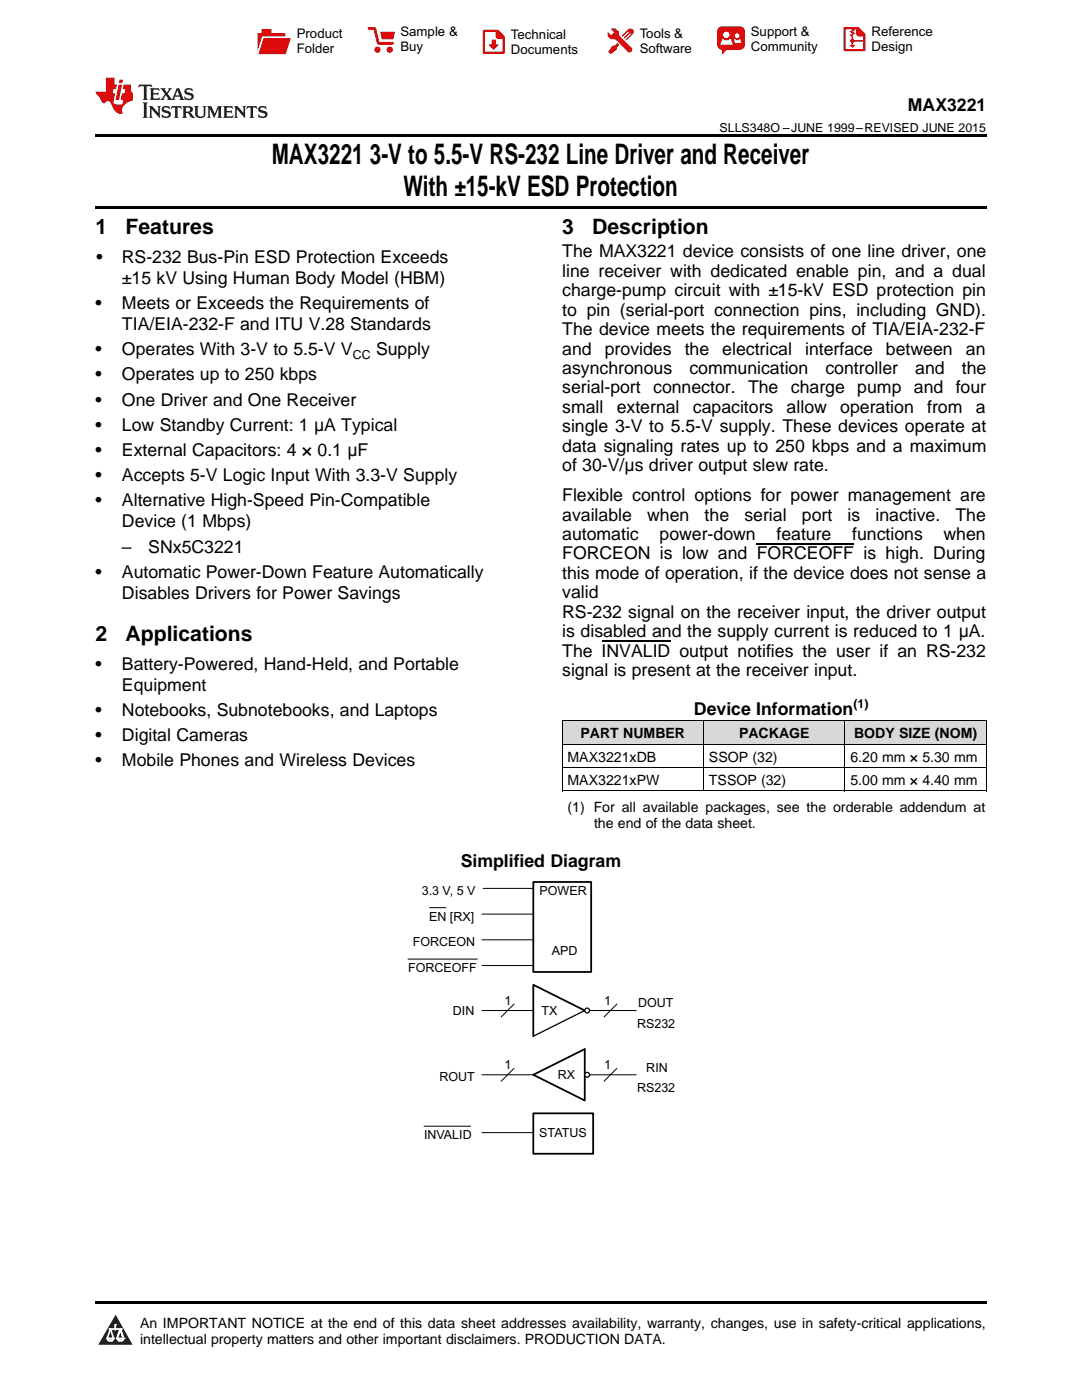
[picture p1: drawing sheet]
<svg xmlns="http://www.w3.org/2000/svg" width="216mm" height="279mm" viewBox="0 0 216 279" stroke-linecap="round" stroke-linejoin="round" font-family="sans-serif">
<defs><g id="words">
<g font-size="5.6">
<text x="54.2" y="32.8">MAX3221</text>
<text x="73.8" y="32.8">3-V to 5.5-V RS-232 Line Driver and Receiver</text>
<text x="80.5" y="39.2">With ±15-kV ESD Protection</text>
</g>
<g font-size="4.2">
<text x="19" y="46.7">1</text>
<text x="25" y="46.7">Features</text>
<text x="112.2" y="46.7">3</text>
<text x="118.2" y="46.7">Description</text>
<text x="19" y="128">2</text>
<text x="25" y="128">Applications</text>
</g>
<g font-size="3.5">
<text x="181.2" y="22.2">MAX3221</text>
<text x="19.2" y="52.4">•</text>
<text x="24.3" y="52.4">RS-232 Bus-Pin ESD Protection Exceeds</text>
<text x="112.2" y="51.4">The MAX3221 device consists of one line driver, one</text>
<text x="24.3" y="56.7">±15 kV Using Human Body Model (HBM)</text>
<text x="112.2" y="55.2">line receiver with dedicated enable pin, and a dual</text>
<text x="112.2" y="59.1">charge-pump circuit with ±15-kV ESD protection pin</text>
<text x="19" y="61.7">•</text>
<text x="24.3" y="61.7">Meets or Exceeds the Requirements of</text>
<text x="24.3" y="65.9">TIA/EIA-232-F and ITU V.28 Standards</text>
<text x="112.2" y="63">to pin (serial-port connection pins, including GND).</text>
<text x="19" y="70.9">•</text>
<text x="24.3" y="70.9">Operates With 3-V to 5.5-V V</text>
<text x="75" y="70.9">Supply</text>
<text x="112.2" y="66.9">The device meets the requirements of TIA/EIA-232-F</text>
<text x="112.2" y="70.8">and</text>
<text x="120.7" y="70.8">provides</text>
<text x="136.6" y="70.8">the</text>
<text x="144.1" y="70.8">electrical</text>
<text x="160.7" y="70.8">interface</text>
<text x="176.8" y="70.8">between</text>
<text x="192.7" y="70.8">an</text>
<text x="19" y="75.9">•</text>
<text x="24.3" y="75.9">Operates up to 250 kbps</text>
<text x="112.2" y="74.6">asynchronous</text>
<text x="137.6" y="74.6">communication</text>
<text x="164.7" y="74.6">controller</text>
<text x="182.6" y="74.6">and</text>
<text x="191.9" y="74.6">the</text>
<text x="19" y="80.9">•</text>
<text x="24.3" y="80.9">One Driver and One Receiver</text>
<text x="112.2" y="78.5">serial-port</text>
<text x="112.2" y="82.4">small</text>
<text x="123.1" y="82.4">external</text>
<text x="130.3" y="78.5">connector. The</text>
<text x="138.3" y="82.4">capacitors</text>
<text x="157" y="82.4">allow</text>
<text x="157.8" y="78.5">charge</text>
<text x="167.7" y="82.4">operation</text>
<text x="171.1" y="78.5">pump and</text>
<text x="185" y="82.4">from</text>
<text x="190.7" y="78.5">four</text>
<text x="194.7" y="82.4">a</text>
<text x="19" y="85.9">•</text>
<text x="24.3" y="85.9">Low Standby Current: 1 μA Typical</text>
<text x="112.2" y="86.3">single 3-V to 5.5-V supply. These devices operate at</text>
<text x="19" y="90.9">•</text>
<text x="19" y="96">•</text>
<text x="24.3" y="90.9">External Capacitors: 4 × 0.1 μF</text>
<text x="24.3" y="96">Accepts 5-V Logic Input With 3.3-V Supply</text>
<text x="112.2" y="90.2">data signaling rates up to 250 kbps and a maximum</text>
<text x="112.2" y="94.1">of 30-V/μs driver output slew rate.</text>
<text x="19" y="101">•</text>
<text x="24.3" y="101">Alternative High-Speed Pin-Compatible</text>
<text x="112.2" y="100">Flexible control options for power management are</text>
<text x="24.3" y="105.2">Device (1 Mbps)</text>
<text x="112.2" y="103.9">available</text>
<text x="112.2" y="107.8">automatic</text>
<text x="129.1" y="103.9">when</text>
<text x="131.6" y="107.8">power-down</text>
<text x="140.6" y="103.9">the</text>
<text x="148.5" y="103.9">serial</text>
<text x="154.9" y="107.8">feature</text>
<text x="160" y="103.9">port</text>
<text x="169.1" y="103.9">is</text>
<text x="170" y="107.8">functions</text>
<text x="174.7" y="103.9">inactive.</text>
<text x="188.3" y="107.8">when</text>
<text x="190.7" y="103.9">The</text>
<text x="24.3" y="110.3">–</text>
<text x="29.6" y="110.3">SNx5C3221</text>
<text x="112.2" y="111.7">FORCEON is low and FORCEOFF is high. During</text>
<text x="19" y="115.3">•</text>
<text x="24.3" y="115.3">Automatic Power-Down Feature Automatically</text>
<text x="24.3" y="119.5">Disables Drivers for Power Savings</text>
<text x="112.2" y="115.5">this mode of operation, if the device does not sense a</text>
<text x="112.2" y="119.4">valid</text>
<text x="112.2" y="123.3">RS-232 signal on the receiver input, the driver output</text>
<text x="112.2" y="127.2">is disabled and the supply current is reduced to 1 μA.</text>
<text x="112.2" y="131.1">The INVALID output notifies the user if an RS-232</text>
<text x="19" y="133.7">•</text>
<text x="24.3" y="133.7">Battery-Powered, Hand-Held, and Portable</text>
<text x="24.3" y="137.9">Equipment</text>
<text x="112.2" y="134.9">signal is present at the receiver input.</text>
<text x="19" y="142.9">•</text>
<text x="24.3" y="142.9">Notebooks, Subnotebooks, and Laptops</text>
<text x="138.5" y="142.7">Device Information</text>
<text x="19" y="147.9">•</text>
<text x="24.3" y="147.9">Digital Cameras</text>
<text x="19" y="152.9">•</text>
<text x="24.3" y="152.9">Mobile Phones and Wireless Devices</text>
<text x="91.9" y="173.1">Simplified Diagram</text>
</g>
<g font-size="2.8">
<text x="115.8" y="147.3">PART NUMBER</text>
<text x="147.5" y="147.3">PACKAGE</text>
<text x="170.4" y="147.3">BODY SIZE (NOM)</text>
<text x="113.2" y="152">MAX3221xDB</text>
<text x="141.5" y="152">SSOP (32)</text>
<text x="169.7" y="152">6.20 mm × 5.30 mm</text>
<text x="113.2" y="156.6">MAX3221xPW</text>
<text x="141.5" y="156.6">TSSOP (32)</text>
<text x="169.7" y="156.6">5.00 mm × 4.40 mm</text>
<text x="113.2" y="162.1">(1) For all available packages, see the orderable addendum at</text>
<text x="118.5" y="165.3">the end of the data sheet.</text>
<text x="27.9" y="265">An IMPORTANT NOTICE at the end of this data sheet addresses availability, warranty, changes, use in safety-critical applications,</text>
<text x="27.9" y="268.2">intellectual property matters and other important disclaimers. PRODUCTION DATA.</text>
</g>
<g font-size="2.6">
<text x="59.2" y="7.6">Product</text>
<text x="59.2" y="10.6">Folder</text>
<text x="79.9" y="7.3">Sample &amp;</text>
<text x="79.9" y="10.2">Buy</text>
<text x="102" y="7.8">Technical</text>
<text x="102" y="10.8">Documents</text>
<text x="127.6" y="7.6">Tools &amp;</text>
<text x="127.6" y="10.6">Software</text>
<text x="149.8" y="7.2">Support &amp;</text>
<text x="149.8" y="10.2">Community</text>
<text x="173.9" y="7.3">Reference</text>
<text x="173.9" y="10.2">Design</text>
</g>
<g font-size="2.5">
<text x="143.6" y="26.3">SLLS348O –JUNE 1999–REVISED JUNE 2015</text>
<text x="70.4" y="71.6">CC</text>
<text x="170.3" y="141.3">(1)</text>
<text x="84.2" y="178.6">3.3 V, 5 V</text>
<text x="107.7" y="178.7">POWER</text>
<text x="85.6" y="183.7">EN [RX]</text>
<text x="82.4" y="188.9">FORCEON</text>
<text x="110.1" y="190.6">APD</text>
<text x="81.4" y="194">FORCEOFF</text>
<text x="90.4" y="202.6">DIN</text>
<text x="100.6" y="200.5">1</text>
<text x="108.1" y="202.6">TX</text>
<text x="120.5" y="200.5">1</text>
<text x="127.3" y="201">DOUT</text>
<text x="127.1" y="205.1">RS232</text>
<text x="87.7" y="215.8">ROUT</text>
<text x="100.6" y="213.3">1</text>
<text x="111.3" y="215.4">RX</text>
<text x="120.5" y="213.3">1</text>
<text x="129" y="213.9">RIN</text>
<text x="127.1" y="218">RS232</text>
<text x="84.6" y="227.3">INVALID</text>
<text x="107.6" y="226.9">STATUS</text>
</g>
</g></defs>
<g fill="#d8d8d8">
<path d="M112.2 143.9h28.2v4.7h-28.2z"/>
<path d="M140.4 143.9h28.2v4.7h-28.2z"/>
<path d="M168.6 143.9h28.2v4.7h-28.2z"/>
</g>
<path d="M23.1 262.4l3.4 6h-6.9z" fill="#231f20"/>
<path d="M21.4 267.1h1.2l-.3 .5h-.3a.55 .55 0 0 1-.6-.5z" fill-rule="evenodd" fill="#fff"/>
<path d="M21.4 267.1h1.2l-.3 .5h-.3a.55 .55 0 0 1-.6-.5z" fill="none" stroke="#231f20" stroke-width=".34"/>
<path d="M21.4 267.1l1.2 .1-.3 .4h-.5z" fill="none" stroke="#fff" stroke-width=".34"/>
<path d="M23 265.3h.1" fill="none" stroke="#fff" stroke-width=".34"/>
<path d="M23 264.4v.9z" fill="#fff"/>
<path d="M23 264.4v.9z" fill="none" stroke="#fff" stroke-width=".34"/>
<circle cx="23" cy="264.4" r=".17" fill="#fff"/>
<path d="M21.9 265.2h.1" fill="none" stroke="#fff" stroke-width=".34"/>
<path d="M21.9 265.2h2.3z" fill="#fff"/>
<path d="M21.9 265.2h2.3z" fill="none" stroke="#fff" stroke-width=".34"/>
<circle cx="24.2" cy="265.2" r=".17" fill="#fff"/>
<path d="M23.3 267.1h.1" fill="none" stroke="#fff" stroke-width=".34"/>
<path d="M24 265.2l-.7 1.9z" fill="#fff"/>
<path d="M24 265.2l-.7 1.9z" fill="none" stroke="#fff" stroke-width=".34"/>
<path d="M24 265.2l.7 1.9z" fill="#fff"/>
<path d="M24 265.2l.7 1.9z" fill="none" stroke="#fff" stroke-width=".34"/>
<path d="M24.6 267.1h.1" fill="none" stroke="#fff" stroke-width=".34"/>
<circle cx="21.4" cy="267.1" r=".17" fill="#fff"/>
<path d="M22.1 265.2l-.7 1.9z" fill="#fff"/>
<path d="M22.1 265.2l-.7 1.9z" fill="none" stroke="#fff" stroke-width=".34"/>
<path d="M22.1 265.2l.5 1.9z" fill="#fff"/>
<path d="M22.1 265.2l.5 1.9z" fill="none" stroke="#fff" stroke-width=".34"/>
<circle cx="22.6" cy="267.1" r=".17" fill="#fff"/>
<path d="M23.4 267.1h1.3a.65 .65 0 0 1-.7 .5 .65 .65 0 0 1-.6-.5z" fill-rule="evenodd" fill="#fff"/>
<path d="M23.4 267.1h1.3a.65 .65 0 0 1-.7 .5 .65 .65 0 0 1-.6-.5z" fill="none" stroke="#231f20" stroke-width=".34"/>
<path d="M23.4 267.1h1.3l-.4 .5h-.6z" fill="none" stroke="#fff" stroke-width=".34"/>
<path d="M23.3 267.1h.1" fill="none" stroke="#fff" stroke-width=".34"/>
<circle cx="24.7" cy="267.1" r=".17" fill="#fff"/>
<path d="M19 259.7h177.8v.5h-177.8z" fill="#000"/>
<path d="M106.4 214.5l10.3-5.1v10.2zM116.7 201.7l-10.3-5.2v10.3" fill="none" stroke="#000" stroke-width=".36"/>
<path d="M116.7 201.7l-10.3 5.1" fill="none" stroke="#000" stroke-width=".26"/>
<path d="M106.4 176h11.6v18h-11.6z" fill="#fff"/>
<path d="M106.4 176h11.6v18h-11.6z" fill="none" stroke="#000" stroke-width=".36"/>
<path d="M96.2 182.4h10.2M96.2 201.7h10.2M96.2 214.5h10.2M102.6 200.4l-2.6 2.6M102.6 213.2l-2.6 2.6M116.7 201.7h10.2M116.7 214.5h10.2M123.1 200.4l-2.6 2.6M123.1 213.2l-2.6 2.6" fill="none" stroke="#000" stroke-width=".2"/>
<circle cx="117.2" cy="201.7" r=".48" fill="#fff"/>
<circle cx="117.2" cy="201.7" r=".48" fill="none" stroke="#000" stroke-width=".26"/>
<circle cx="117.2" cy="214.5" r=".48" fill="#fff"/>
<circle cx="117.2" cy="214.5" r=".48" fill="none" stroke="#000" stroke-width=".26"/>
<path d="M81.4 191.4h13.8M96.2 187.6h10.2M96.2 192.7h10.2" fill="none" stroke="#000" stroke-width=".2"/>
<path d="M106.4 222.2h10.3v7.7h-10.3z" fill="#fff"/>
<path d="M106.4 222.2h12v8.1h-12z" fill="none" stroke="#000" stroke-width=".36"/>
<path d="M112.2 157.9h84.6M112.2 153.2h84.6M112.2 148.5h84.6M112.2 143.9h84.6M112.2 143.9v14M140.4 143.9v14M168.6 143.9v14M196.8 143.9v14M96.4 177.3h10M85.7 181.1h3.3M84.6 224.8h9.3M96.2 226h10.2" fill="none" stroke="#000" stroke-width=".2"/>
<path d="M19 26.8h177.8v.6h-177.8zM19 41.2h177.8v.5h-177.8zM112.2 157.9h.1zM168.5 157.9h.1zM196.7 157.9h.1z" fill="#000"/>
<path d="M27.7 16.9l-.1 .6 .6-.3h.5v.2v2.2l-.2 .4h1l-.2-.4v-2.2v-.2h.5l.6 .3-.2-.6zM29.9 17.6l.2 .4v1.6l-.2 .4h1.9l.1-.6a1.09 1.09 0 0 1-1.3 .1v-.6h.6l.4 .2v-.7l-.2 .2h-.8v-.6l.2-.1a1.01 1.01 0 0 1 1 .3l-.1-.6zM32 17.6l.9 1.2-1 1.2h.9l-.2-.3 .5-.7 .5 .7-.3 .3h1.7l-.2-.3 .1-.4h1l.1 .4-.2 .3h1l-.3-.4-.7-2h-.5l-1 2.2-.8-1.1 .9-1.1h-.9l.2 .2-.4 .7-.4-.7 .2-.2zM35.4 18l.4 1h-.8zM37 17.7a.66 .66 0 0 0-.2 .8 .66 .66 0 0 0 .6 .4l.7 .2 .1 .2a.8 .8 0 0 1-.7 .4 .8 .8 0 0 1-.7-.5l.1 .8 .2-.2a.94 .94 0 0 0 1.1 .1 .94 .94 0 0 0 .4-.9 1.48 1.48 0 0 0-1.3-.6v-.4a1.1 1.1 0 0 1 1.2 .2l-.2-.6-.2 .1-.5-.1zM28.5 20.4l.2 .4v2.3l-.2 .4h1l-.2-.4v-2.3l.2-.4zM29.7 21.2l.2 .4v1.5l-.2 .4h.8l-.3-.4 .1-1.3 1.6 1.8v-2l.2-.4h-.7l.2 .2v1.1l-1.2-1.3zM32.5 21.3a.66 .66 0 0 0-.2 .8 .66 .66 0 0 0 .6 .4l.6 .2 .2 .2a.8 .8 0 0 1-.8 .4 .8 .8 0 0 1-.7-.5l.2 .7 .2-.1a.94 .94 0 0 0 1 .1 .94 .94 0 0 0 .5-1 1.47 1.47 0 0 0-1.3-.6l-.1-.3a1.1 1.1 0 0 1 1.3 .2l-.2-.6-.2 .1-.5-.2zM34.3 21.2l-.2 .6a.64 .64 0 0 1 .8-.3v1.6l-.2 .4h1l-.3-.4 .1-1.6a.66 .66 0 0 1 .8 .3l-.2-.6zM36.3 21.2l.3 .4v1.5l-.3 .4h1l-.2-.2v-.7h.5l.1 .1a.8 .8 0 0 0 1.2 .7l-1-1a.62 .62 0 0 0 .6-.5 .62 .62 0 0 0-.6-.7zM37.1 21.5h.1a.48 .48 0 0 1 .6 0 .48 .48 0 0 1 .1 .6l-.2 .1-.6 .1zM38.7 21.2l.2 .2a2.29 2.29 0 0 0 .4 2 1.05 1.05 0 0 0 1.7-.7v-1.3l.2-.2h-.8l.2 .4v1.1a.61 .61 0 0 1-.6 .6 .61 .61 0 0 1-.6-.6v-1.1l.3-.4zM41.3 21.2l.3 .4v1.5l-.3 .4h.8l-.2-.4v-1.4l.8 1.9 .9-1.9v1.4l-.2 .4h.9l-.2-.4v-1.5l.2-.4h-.8l-.7 1.5-.6-1.5zM44.5 21.2l.2 .4v1.5l-.2 .4h1.9l.2-.6a1.1 1.1 0 0 1-1.4 .2v-.7h.6l.4 .2v-.6l-.2 .1-.8 .1v-.6l.2-.1a1.02 1.02 0 0 1 1.1 .2l-.2-.5zM46.7 21.2l.2 .4v1.5l-.2 .4h.8l-.3-.4 .1-1.3 1.6 1.8v-2l.2-.4h-.7l.2 .2v1.1l-1.2-1.3zM49.3 21.2l-.1 .6a.64 .64 0 0 1 .8-.3v1.6l-.3 .4h1l-.2-.4v-1.6a.66 .66 0 0 1 .8 .3l-.1-.6zM51.7 21.3a.66 .66 0 0 0-.2 .7 .66 .66 0 0 0 .7 .5l.6 .2 .1 .2a.8 .8 0 0 1-.7 .4 .8 .8 0 0 1-.7-.5l.1 .7 .2-.1a.94 .94 0 0 0 1.1 .1 .94 .94 0 0 0 .4-1 1.48 1.48 0 0 0-1.2-.6l-.1-.3a1.1 1.1 0 0 1 1.2 .2l-.2-.6-.1 .1-.6-.2z" fill="#231f20"/>
<path d="M21.1 15.5v2.8h-2v.4l.9 .9a.96 .96 0 0 0 1 1 .59 .59 0 0 1 .5-.4 .59 .59 0 0 1 .5 .3l.4 .8a1.61 1.61 0 0 0 2.1 1.3 1.63 1.63 0 0 1 1.1-2.2l.9-.3v-1.5a1.6 1.6 0 0 1-.4-1.7h-1.4l-.2 .9h.5l-.2 .8h-.5l-.2 1v.3h.5l-.2 .9h-.7a.74 .74 0 0 1-1-.6l.3-1.6h-.5l.2-.8h.5l.1-.9h-.4v-1.4zM23.7 16.9l-.7 3h.8l.6-3zM23.8 15.9l-.1 .7h.7l.2-.7z" fill="#ee1d23"/>
<g fill="#d60000">
<path d="M52.2 5.8h2v.8h2.7v4.2h-5.5v-4.2h.8z" fill-rule="evenodd"/>
<path d="M52.5 7.5h5.6l-1.1 3.3h-5.6z" fill-rule="evenodd"/>
</g>
<path d="M52.4 7.4h5.7v.1h-5.6l-1.1 3.3z" fill-rule="evenodd" fill="#fff"/>
<path d="M52.4 7.4h5.7v.1h-5.6l-1.1 3.3z" fill="none" stroke="#fff" stroke-width=".2"/>
<path d="M73.6 5.7h1.2l.7 2.9h2.8" fill="none" stroke="#d60000" stroke-width=".55"/>
<g fill="#d60000">
<path d="M75.9 6.3h2.9l-.3 1.6h-2.3z" fill-rule="evenodd"/>
<circle cx="75.3" cy="9.9" r=".62"/>
<circle cx="77.8" cy="9.9" r=".62"/>
</g>
<path d="M96.6 6.2h2.7l1.2 1.2v3.1h-3.9z" fill="none" stroke="#d60000" stroke-width=".44"/>
<g fill="#d60000">
<path d="M98.1 7.9h.8v1h.6l-1 1.1-.9-1v-.1h.5z" fill-rule="evenodd"/>
<path d="M98.9 6.2h.4l1.2 1.2v.4h-1.2l-.4-.4z" fill-rule="evenodd"/>
<path d="M122 5.7h.8l.6 .6 .1 .7 2.5 2.5-.7 .8-2.4-2.3-1.1-.2-.6-.6v-.8l.8 .6 .4-.4v-.2l-.4-.5z" fill-rule="evenodd"/>
<path d="M122.2 9.1h.5l.5-.5 .4 .4-.5 .5-.1 .4-1.2 .9-.4-.5z" fill-rule="evenodd"/>
<path d="M125.3 5.9a.67 .67 0 0 1 1 0 .67 .67 0 0 1 0 .9z" fill-rule="evenodd"/>
<path d="M125.3 5.9l1 .9-1.2 1.2h-.2v-.2l.9-.9 .1-.2h-.2l-1 1h-.2v-.2l1-1v-.2h-.2l-1 1h-.2v-.2z" fill-rule="evenodd"/>
<circle cx="125.6" cy="9.9" r=".54"/>
</g>
<path d="M123.4 6.3l-.1 .7" fill="none" stroke="#d60000" stroke-width=".2"/>
<g fill="#d60000">
<path d="M143.4 5.5l.7-.2h3.6a.95 .95 0 0 1 .9 .9v2.8a.95 .95 0 0 1-.9 .9h-3.6a.95 .95 0 0 1-1-.9v-2.8z" fill-rule="evenodd"/>
<path d="M144 9.9h1l-.8 .9h-.2z" fill-rule="evenodd"/>
</g>
<g fill="#fff">
<path d="M146.6 8.6h1.3z"/>
<path d="M144.1 7.8h.3l.1 .2h.8l.2-.2h.3l.4 1.1h-2.5z" fill-rule="evenodd"/>
<path d="M146.5 7.8h.2l.2 .2h.5l.1-.2h.2l.2 .8h-1.3z" fill-rule="evenodd"/>
<circle cx="144.9" cy="6.9" r=".65"/>
<circle cx="147.1" cy="7.1" r=".48"/>
</g>
<path d="M168.5 5.6h2.7l1.3 1.3v3.1h-4z" fill="none" stroke="#d60000" stroke-width=".44"/>
<path d="M170.1 7.3v1.8M170.1 8.1h2.3" fill="none" stroke="#d60000" stroke-width=".3"/>
<g fill="#d60000">
<path d="M170.9 5.6h.3l1.3 1.3v.4h-1.1l-.5-.6z" fill-rule="evenodd"/>
<circle cx="170.1" cy="8.1" r=".42"/>
<circle cx="171.4" cy="6.7" r=".55"/>
</g>
<g fill="#d60000">
<path d="M169.5 9h1.2l-.6 .5z"/>
<path d="M169.8 5.8h.6l.3 .2-.6 .3 .6 .4-.7 .3 .2 .3h-.2l-.5-.3 .6-.3-.6-.4 .6-.3z"/>
</g>
<path d="M151 108.5h19.4M120.1 127.9h13.7" fill="none" stroke="#000" stroke-width=".25"/>
<use href="#words"/>
</svg>
